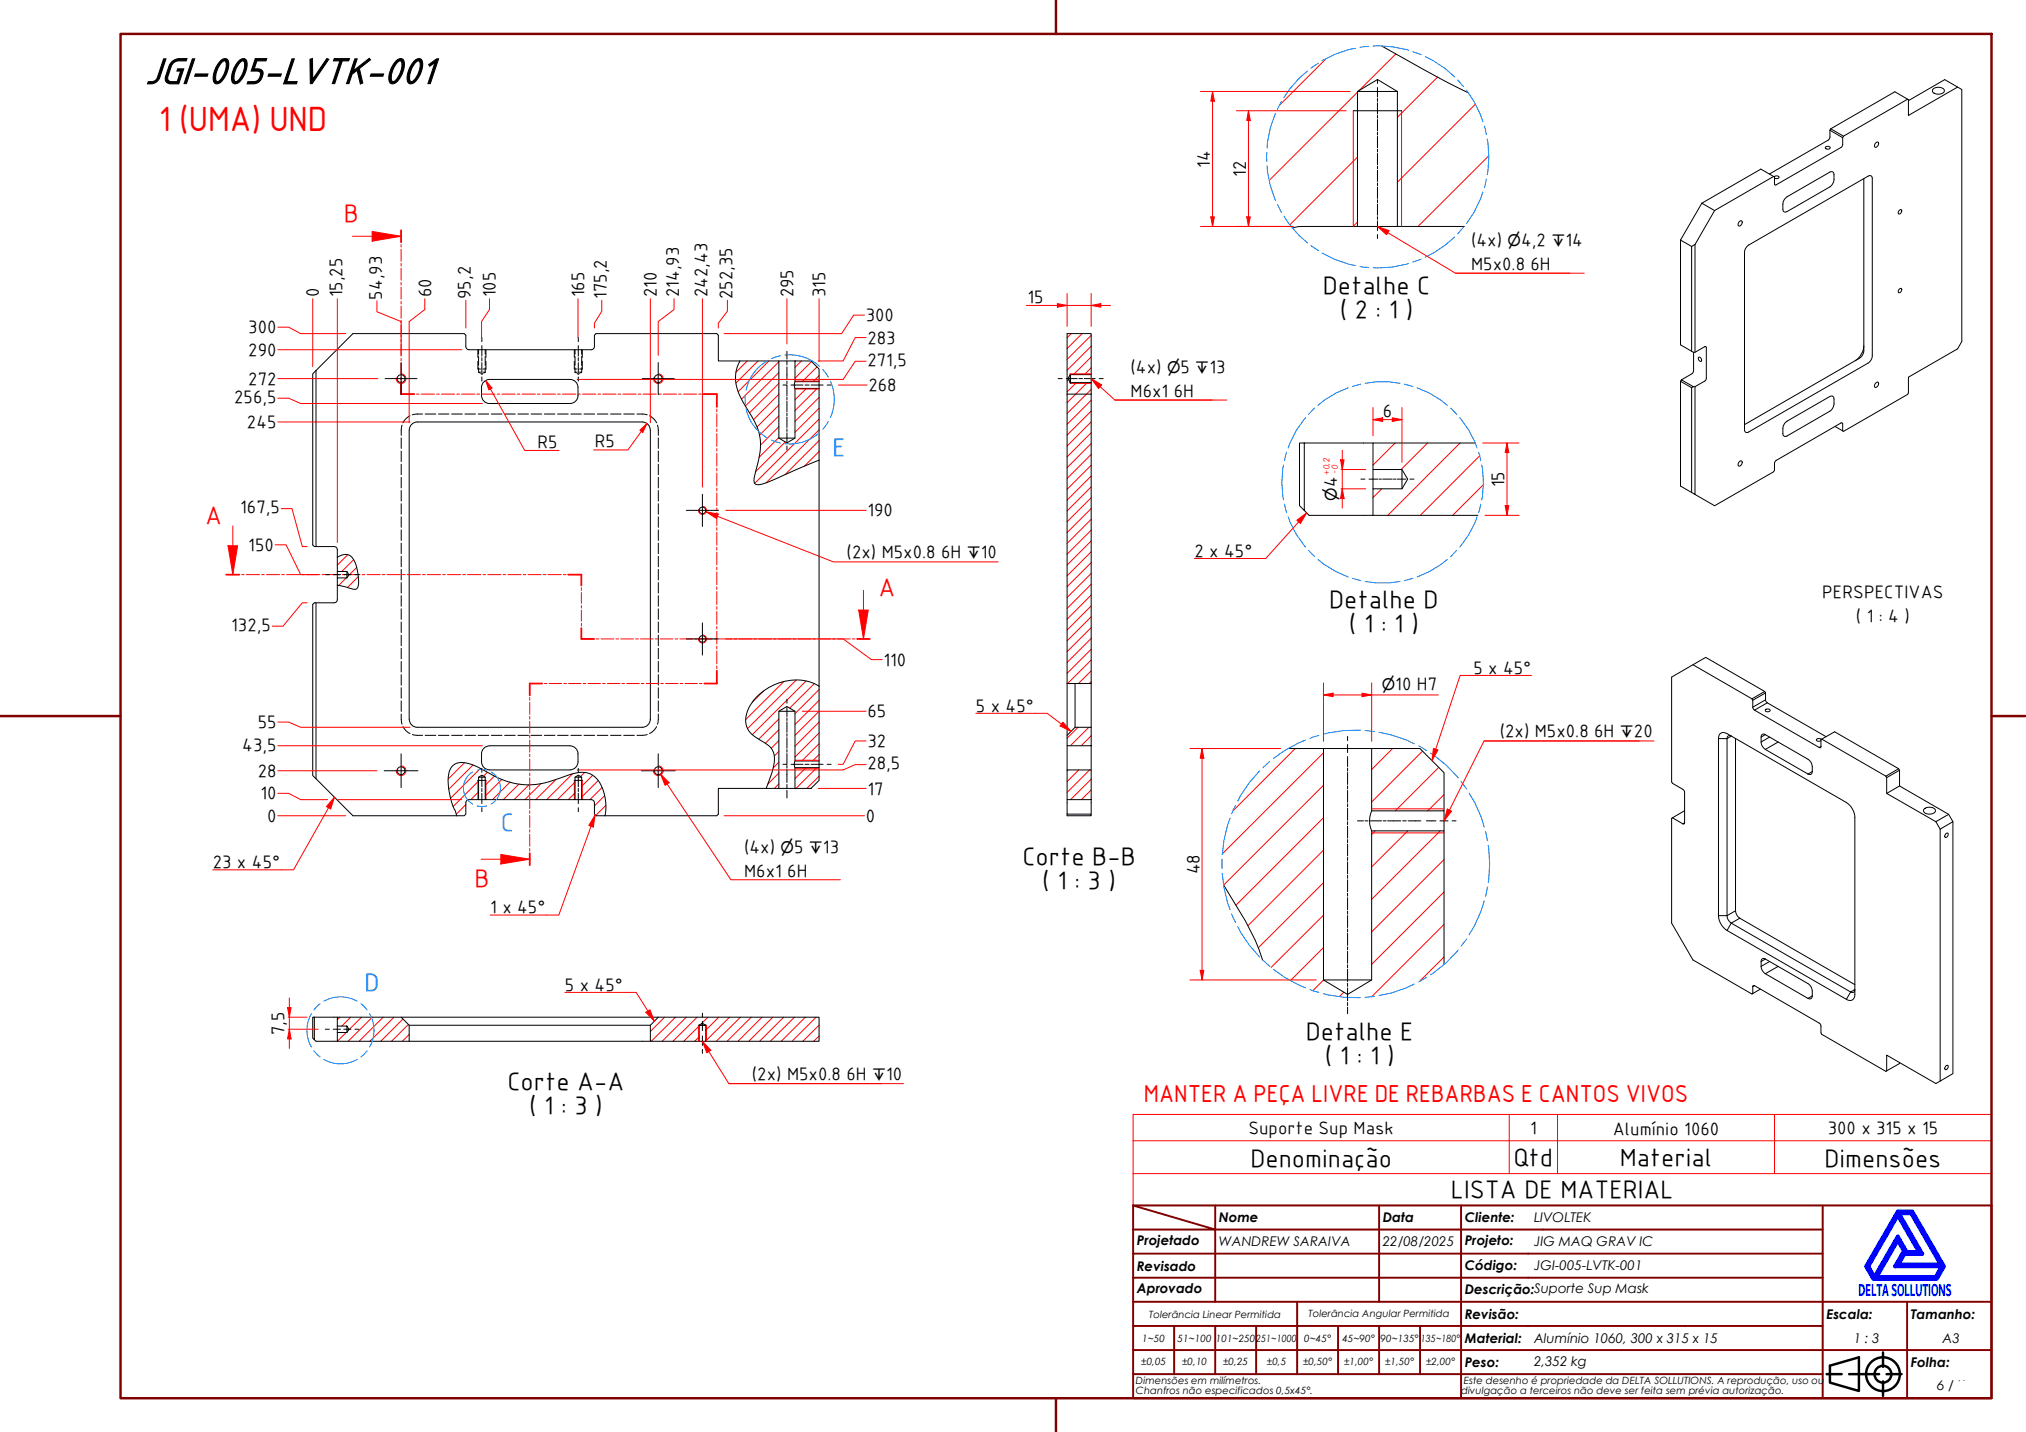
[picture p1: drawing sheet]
<svg xmlns="http://www.w3.org/2000/svg" width="420mm" height="297mm" viewBox="0 0 420 297" stroke-linecap="round" stroke-linejoin="round" font-family="sans-serif">
<defs><g id="words">
<text font-size="27.6" fill="#fff" x="403.2" y="291.1" transform="rotate(-33 403.2 291.1)">.</text>
<text font-size="8.1" x="30" y="17.3">JGI-005-LVTK-001</text>
<text font-size="7" fill="#f00" x="32.9" y="27.2">1 (UMA) UND</text>
<g font-size="5.4" fill="#f00">
<text x="71.3" y="46">B</text>
<text x="42.5" y="108.7">A</text>
<text x="182.2" y="123.7">A</text>
<text x="98.4" y="184">B</text>
</g>
<g font-size="5.4">
<text x="274.3" y="60.9">Detalhe C</text>
<text x="277.8" y="65.9">( 2 : 1 )</text>
<text x="275.6" y="126.2">Detalhe D</text>
<text x="279.8" y="131.2">( 1 : 1 )</text>
<text x="212" y="179.3">Corte B-B</text>
<text x="216.2" y="184.3">( 1 : 3 )</text>
<text x="270.8" y="215.8">Detalhe E</text>
<text x="274.7" y="220.8">( 1 : 1 )</text>
<text x="105.2" y="226.1">Corte A-A</text>
<text x="109.7" y="231.1">( 1 : 3 )</text>
<text x="259.3" y="242">Denominação</text>
<text x="313.9" y="241.8">Qtd</text>
<text x="335.9" y="241.8">Material</text>
<text x="378.4" y="242">Dimensões</text>
<text x="300.9" y="248.5">LISTA DE MATERIAL</text>
</g>
<g font-size="5.4" fill="#0080ff">
<text x="172.6" y="94.6">E</text>
<text x="103.9" y="172.3">C</text>
<text x="75.6" y="205.5">D</text>
</g>
<text font-size="4.9" fill="#f00" x="237.2" y="228.6">MANTER A PEÇA LIVRE DE REBARBAS E CANTOS VIVOS</text>
<g font-size="3.9">
<text x="250.9" y="34.8" transform="rotate(-90 250.9 34.8)">14</text>
<text x="258.4" y="36.7" transform="rotate(-90 258.4 36.7)">12</text>
<text x="305.1" y="51.1">(4x)</text>
<text x="315.4" y="51.1">4,2</text>
<text x="324.7" y="51.1">14</text>
<text x="305.1" y="56.1">M5x0.8</text>
<text x="317.4" y="56.1">6H</text>
<text x="66.1" y="61.7" transform="rotate(-90 66.1 61.7)">0</text>
<text x="71" y="61.7" transform="rotate(-90 71 61.7)">15,25</text>
<text x="79.2" y="62.2" transform="rotate(-90 79.2 62.2)">54,93</text>
<text x="89.4" y="61.7" transform="rotate(-90 89.4 61.7)">60</text>
<text x="97.6" y="62" transform="rotate(-90 97.6 62)">95,2</text>
<text x="102.8" y="61.7" transform="rotate(-90 102.8 61.7)">105</text>
<text x="121.1" y="61.7" transform="rotate(-90 121.1 61.7)">165</text>
<text x="125.8" y="62" transform="rotate(-90 125.8 62)">175,2</text>
<text x="136.1" y="61.7" transform="rotate(-90 136.1 61.7)">210</text>
<text x="140.8" y="61.7" transform="rotate(-90 140.8 61.7)">214,93</text>
<text x="146.7" y="61.7" transform="rotate(-90 146.7 61.7)">242,43</text>
<text x="151.9" y="62" transform="rotate(-90 151.9 62)">252,35</text>
<text x="164.5" y="61.7" transform="rotate(-90 164.5 61.7)">295</text>
<text x="171.1" y="61.7" transform="rotate(-90 171.1 61.7)">315</text>
<text x="213.1" y="62.8">15</text>
<text x="51.5" y="69.1">300</text>
<text x="179.5" y="66.6">300</text>
<text x="179.9" y="71.3">283</text>
<text x="51.5" y="73.8">290</text>
<text x="179.9" y="75.9">271,5</text>
<text x="234.5" y="77.4">(4x)</text>
<text x="244.8" y="77.4">5</text>
<text x="250.8" y="77.4">13</text>
<text x="48.6" y="83.6">256,5</text>
<text x="51.5" y="79.8">272</text>
<text x="180.1" y="81.1">268</text>
<text x="234.5" y="82.4">M6x1</text>
<text x="243.4" y="82.4">6H</text>
<text x="51.2" y="88.8">245</text>
<text x="286.8" y="86.5">6</text>
<text x="111.5" y="92.9">R5</text>
<text x="123.4" y="92.8">R5</text>
<text x="277.2" y="101.1" transform="rotate(-90 277.2 101.1)">4</text>
<text x="312" y="101.1" transform="rotate(-90 312 101.1)">15</text>
<text x="49.8" y="106.5">167,5</text>
<text x="179.9" y="107.1">190</text>
<text x="51.5" y="114.3">150</text>
<text x="175.6" y="115.7">(2x) M5x0.8</text>
<text x="195.2" y="115.7">6H</text>
<text x="203.4" y="115.7">10</text>
<text x="247.7" y="115.5">2 x 45°</text>
<text x="377.9" y="124.1">PERSPECTIVAS</text>
<text x="47.9" y="130.9">132,5</text>
<text x="384.9" y="129.1">( 1 : 4 )</text>
<text x="183.2" y="138.1">110</text>
<text x="289.3" y="143">10 H7</text>
<text x="305.6" y="139.8">5 x 45°</text>
<text x="179.9" y="148.8">65</text>
<text x="202.4" y="147.6">5 x 45°</text>
<text x="50.2" y="155.7">43,5</text>
<text x="53.4" y="151.1">55</text>
<text x="179.9" y="155">32</text>
<text x="311" y="152.9">(2x) M5x0.8</text>
<text x="330.6" y="152.9">6H</text>
<text x="338.8" y="152.9">20</text>
<text x="53.4" y="161.1">28</text>
<text x="179.9" y="159.6">28,5</text>
<text x="54" y="165.8">10</text>
<text x="179.9" y="164.8">17</text>
<text x="55.4" y="170.5">0</text>
<text x="179.5" y="170.5">0</text>
<text x="154.3" y="176.9">(4x)</text>
<text x="164.7" y="176.9">5</text>
<text x="170.7" y="176.9">13</text>
<text x="44.1" y="180.1">23 x 45°</text>
<text x="154.3" y="181.9">M6x1</text>
<text x="163.3" y="181.9">6H</text>
<text x="248.7" y="181.4" transform="rotate(-90 248.7 181.4)">48</text>
<text x="101.7" y="189.5">1 x 45°</text>
<text x="117.1" y="205.5">5 x 45°</text>
<text x="58.9" y="214.7" transform="rotate(-90 58.9 214.7)">7,5</text>
<text x="155.9" y="223.9">(2x) M5x0.8</text>
<text x="175.5" y="223.9">6H</text>
<text x="183.8" y="223.9">10</text>
<text x="258.9" y="235.2">Suporte Sup Mask</text>
<text x="317.3" y="235.2">1</text>
<text x="334.5" y="235.3">Alumínio 1060</text>
<text x="379" y="235.2">300 x 315 x 15</text>
</g>
<text font-size="3.9" fill="#00f" x="385.4" y="268.8">DELTASOLLUTIONS</text>
<g font-size="3.3">
<text x="312.7" y="51.1">⌀</text>
<text x="321.8" y="51.1">↧</text>
<text x="242" y="77.4">⌀</text>
<text x="247.9" y="77.4">↧</text>
<text x="277.2" y="103.9" transform="rotate(-90 277.2 103.9)">⌀</text>
<text x="200.5" y="115.7">↧</text>
<text x="286.6" y="143">⌀</text>
<text x="335.9" y="152.9">↧</text>
<text x="161.9" y="176.9">⌀</text>
<text x="167.7" y="176.9">↧</text>
<text x="180.8" y="223.9">↧</text>
</g>
<g font-size="2.8">
<text x="252.8" y="253.5">Nome</text>
<text x="286.8" y="253.5">Data</text>
<text x="303.8" y="253.6">Cliente:</text>
<text x="318.1" y="253.5">LIVOLTEK</text>
<text x="235.8" y="263.6">Revisado</text>
<text x="235.8" y="258.3">Projetado</text>
<text x="252.8" y="258.5">WANDREW SARAIVA</text>
<text x="286.8" y="258.4">22/08/2025</text>
<text x="303.8" y="263.4">Código:</text>
<text x="303.8" y="258.3">Projeto:</text>
<text x="318.1" y="263.5">JGI-005-LVTK-001</text>
<text x="318.1" y="258.5">JIG MAQ GRAV IC</text>
<text x="235.8" y="268.3">Aprovado</text>
<text x="303.8" y="268.3">Descrição:Suporte Sup Mask</text>
<text x="303.8" y="273.6">Revisão:</text>
<text x="378.8" y="273.5">Escala:</text>
<text x="396.3" y="273.5">Tamanho:</text>
<text x="303.8" y="278.6">Material:</text>
<text x="318.1" y="278.5">Alumínio 1060, 300 x 315 x 15</text>
<text x="384.4" y="278.5">1 : 3</text>
<text x="402.8" y="278.5">A3</text>
<text x="303.8" y="283.5">Peso:</text>
<text x="318.1" y="283.3">2,352 kg</text>
<text x="396.3" y="283.5">Folha:</text>
<text x="401.7" y="288.4">6 / 7</text>
</g>
<g font-size="2.1">
<text x="238.3" y="273.3">Tolerância Linear Permitida</text>
<text x="271.4" y="273.1">Tolerância Angular Permitida</text>
<text x="236.9" y="278.3">1~50</text>
<text x="244.2" y="278.3">51~100</text>
<text x="252.1" y="278.3">101~250</text>
<text x="260.5" y="278.3">251~1000</text>
<text x="270.5" y="278.3">0~45°</text>
<text x="278.4" y="278.3">45~90°</text>
<text x="286.3" y="278.3">90~135°</text>
<text x="294.7" y="278.3">135~180°</text>
<text x="235.6" y="287.1">Dimensões em milímetros.</text>
<text x="236.6" y="283.2">±0,05</text>
<text x="245.2" y="283.2">±0,10</text>
<text x="253.7" y="283.2">±0,25</text>
<text x="262.7" y="283.2">±0,5</text>
<text x="270.2" y="283.2">±0,50°</text>
<text x="278.7" y="283.2">±1,00°</text>
<text x="287.2" y="283.2">±1,50°</text>
<text x="295.7" y="283.2">±2,00°</text>
<text x="303.6" y="287.1">Este desenho é propriedade da DELTA SOLLUTIONS. A reprodução, uso ou</text>
<text x="235.6" y="289.2">Chanfros não especificados 0,5x45°.</text>
<text x="303" y="289.2">divulgação a terceiros não deve ser feita sem prévia autorização.</text>
</g>
<g font-size="1.7" fill="#f00">
<text x="275.8" y="98.5" transform="rotate(-90 275.8 98.5)">+0,2</text>
<text x="277.3" y="98.2" transform="rotate(-90 277.3 98.2)">- 0</text>
</g>
</g></defs>
<!-- layer: Hatch (ABNT) -->
<g fill="none" stroke="#f00" stroke-width=".21">
<path d="M275 12.2l-9.7 9.6M281.5 19.1l-18.3 18.3M289.5 11.2l-7.6 7.6M298.1 16l-8.3 8.3M281.5 32.6l-14 14M306 21.6l-16.2 16.2M308.7 32.3l-14.6 14.7M281.5 46.1l-.9 .9M155 74.9l-2.4 2.3M157.2 74.9l-4.6 4.5M159.4 74.9l-6.3 6.3M161.5 79.5l-6.1 6.1"/>
<path d="M161.5 77.3l-6.9 6.9M161.5 75l-7.7 7.8M166.2 74.9l-1.3 1.3M168.3 75l-3.4 3.5M169.4 76.1l-3 3.1M169.9 77.9l-1.3 1.3M221.6 78.7l-.3 .3M222.1 69.2l-.8 .9M223.2 79.4l-1.9 1.9M224.4 69.2l-3.1 3.1M225.5 79.4l-4.2 4.1M226.3 76.3l-1.4 1.4"/>
<path d="M226.3 74l-3.7 3.7M226.3 71.8l-5 5M226.3 69.6l-5 5M161.5 86.3l-4 4M161.5 90.7l-4.1 4.2M161.5 88.5l-3.8 3.8M161.5 84l-4.5 4.6M161.5 81.8l-5.2 5.3M162.9 91.7l-6.2 6.1M165 80.6l-.1 .1M167.2 80.6l-2.3 2.3M169.5 80.6l-4.6 4.6"/>
<path d="M169.9 93.6l-3.1 3.1M169.9 91.4l-7.1 7.1M169.9 89.2l-11 10.9M169.9 86.9l-13.4 13.4M169.9 84.7l-5 5M169.9 82.4l-5 5M226.3 98.7l-5 5M226.3 96.5l-5 5M226.3 94.3l-5 5M226.3 92l-5 5M226.3 89.8l-5 5M226.3 87.5l-5 5"/>
<path d="M226.3 85.3l-5 5M226.3 83l-5 5M226.3 80.8l-5 5M289.3 91.9l-4.6 4.6M296.1 91.9l-5.5 5.5M302.8 91.9l-15 15M306.9 94.5l-12.4 12.4M71.8 119.9l-1.6 1.5M72.1 115.1l-2.1 2.1M73.3 116.1l-2.4 2.4M74 117.7l-1.8 1.8M74.3 119.6l-2.2 2.3"/>
<path d="M226.3 118.9l-5 5M226.3 116.7l-5 5M226.3 114.5l-5 5M226.3 112.2l-5 5M226.3 110l-5 5M226.3 107.7l-5 5M226.3 105.5l-5 5M226.3 103.2l-5 5M226.3 101l-5 5M286.6 101.4l-1.9 1.8M307.6 100.6l-6.3 6.3M226.3 139.2l-2.7 2.6"/>
<path d="M226.3 136.9l-4.9 4.9M226.3 134.7l-5 5M226.3 132.4l-5 5M226.3 130.2l-5 5M226.3 127.9l-5 5M226.3 125.7l-5 5M226.3 123.4l-5 5M226.3 121.2l-5 5M96.3 158.2l-3.3 3.4M98.1 158.7l-5 5M99.6 159.4l-6.1 6.2M158.4 143.3l-2.4 2.4"/>
<path d="M161.5 158.1l-1.2 1.2M161.5 155.9l-.9 .9M161.5 153.6l-1.6 1.6M161.5 151.4l-2.8 2.8M161.5 149.1l-4.1 4.2M162.5 141.4l-7.8 7.9M164.9 159.2v.1M165.1 141.1l-10.1 10M167.2 159.2l-2.3 2.3M167.2 141.3l-11.2 11.1M168.9 141.8l-5.1 5.1M169.4 159.2l-4.3 4.3"/>
<path d="M169.9 156.5l-1.4 1.3M169.9 154.3l-3.6 3.5M169.9 152l-5 5M169.9 149.8l-5 5M169.9 147.5l-5 5M169.9 145.3l-5 5M169.9 143l-5 5M221.5 159.7l-.2 .2M223.6 150.9l-2.3 2.2M223.7 159.7l-2.4 2.4M225.8 150.9l-3.8 3.8M226 159.7l-4.7 4.7"/>
<path d="M226.3 152.6l-2.1 2.1M226.3 141.4l-.4 .4M268.6 155.3l-12.9 12.9M274.5 156.2l-21 20.9M288.8 155.3l-4.3 4.3M295 155.8l-10.5 10.6M298.4 159.2l-9.1 9M96.6 166.9l-2 2M99.3 164.3l-1.7 1.6M99.3 162l-5.3 5.3M101.1 160.2l-.8 .8M102.5 161l-1.9 1.9"/>
<path d="M104.1 161.7l-3.5 3.4M105.7 162.2l-3.6 3.7M107.6 162.7l-3.2 3.2M109.7 162.8l-3.1 3.1M112.2 162.6l-3.3 3.3M115.3 161.7l-4.2 4.2M118.7 160.6l-5.3 5.3M119.3 164.5l-1.4 1.4M119.3 162.2l-3.7 3.7M121.2 160.2l-.8 .9M122.9 160.8l-2.3 2.3M124 161.9l-3.4 3.4"/>
<path d="M124.9 163.4l-2.6 2.5M125.4 165l-2.1 2.2M125.6 167.1l-2.1 2M161.5 162.6l-.9 .9M161.5 160.3l-2.3 2.4M169.9 161l-2.6 2.5M226.3 163.9l-2 2M226.3 161.6l-4.3 4.3M274.5 176.3l-15.7 15.7M274.5 169.6l-18.2 18.2M274.5 162.9l-20.7 20.7M285.2 172.3l-.7 .8"/>
<path d="M292 172.3l-7.5 7.5M298.7 172.3l-14.2 14.2M299.5 178.3l-15 15M299.5 164.8l-3.4 3.4M274.5 196.6l-6.9 6.8M274.5 189.8l-10.9 10.9M274.5 183.1l-13.6 13.5M299.5 198.5l-5.1 5.1M299.5 191.8l-15 14.9M299.5 185l-15 15M70.5 211l-.5 .5M71.8 214.2l-1.8 1.8"/>
<path d="M72.7 211l-1.8 1.8M75 211l-2.8 2.8M77.2 211l-5 5M79.5 211l-5 5M81.7 211l-5 5M83.6 211.4l-4.6 4.6M84.7 212.5l-3.5 3.5M84.9 214.6l-1.5 1.4M137.8 211l-2.9 3M140.1 211l-5 5M142.3 211l-5 5M144.6 211l-5 5"/>
<path d="M145 215.1l-.9 .9M145 212.8l-3.2 3.2M146.8 211l-1.4 1.4M149.1 211l-2.7 2.7M151.3 211l-4.9 4.9M153.5 211l-5 5M155.8 211l-5 5M158 211l-5 5M160.3 211l-5 5M162.5 211l-5 5M164.8 211l-5 5M167 211l-5 5"/>
<path d="M169.2 211l-4.9 5M169.9 214.9l-1.2 1.1M169.9 212.6l-3.4 3.4M274.5 203.3l-2.2 2.2M278.7 205.8l-.9 .9"/>
</g>
<!-- layer: Hidden (ABNT) -->
<g fill="none" stroke="#000" stroke-width=".21">
<path d="M99.1 74.9v1.6h.6M99.1 72.5v1.6M99.3 77.2h.4M99.3 77.2l.2 .2M99.3 72.5v1M99.3 73.9v1.9M99.3 76.3v.9M99.7 77.5l.2 .1 .3-.1M100.2 77.2h.4M100.6 77.2l-.2 .2M100.6 72.5v1M100.6 73.9v1.9"/>
<path d="M100.6 76.3v.9M100.8 74.9v1.6h-.6M100.8 72.5v1.6M119.1 72.5v1.6M119.1 74.9v1.6h.6M119.3 77.2h.4M119.3 77.2l.2 .2M119.3 72.5v1M119.3 73.9v1.9M119.3 76.3v.9M119.7 77.5l.2 .1 .3-.1M120.2 77.2h.4"/>
<path d="M120.6 77.2l-.2 .2M120.6 72.5v1M120.6 73.9v1.9M120.6 76.3v.9M120.8 72.5v1.6M120.8 74.9v1.6h-.6M83.2 90.8v2.2M83.2 93.6v2.1M83.2 96.3v2.2M83.2 99v2.2M83.4 88.2l-.2 2.1M85 86.2a3.3 3.3 0 0 0-1.4 1.5"/>
<path d="M87.6 85.9l-2.1 .1M88.2 85.9h2.2M90.9 85.9h2.2M93.7 85.9h2.2M96.4 85.9h2.2M99.2 85.9h2.1M101.9 85.9h2.2M104.6 85.9h2.2M107.4 85.9h2.2M110.1 85.9h2.2M112.9 85.9h2.2M115.6 85.9h2.2"/>
<path d="M118.4 85.9h2.2M121.1 85.9h2.2M123.9 85.9h2.2M126.6 85.9h2.2M129.3 85.9h2.3M132.1 85.9l2.1 .1M134.7 86.2a3.3 3.3 0 0 1 1.5 1.5M136.4 88.2l.1 2.1M136.5 90.8v2.2M136.5 93.6v2.1M136.5 96.3v2.2M136.5 99v2.2"/>
<path d="M83.2 101.8v2.1M83.2 104.5v2.2M83.2 107.2v2.2M83.2 109.9v2.2M83.2 112.7v2.1M83.2 115.4v2.2M83.2 118.1v2.2M136.5 101.8v2.1M136.5 104.5v2.2M136.5 107.2v2.2M136.5 109.9v2.2M136.5 112.7v2.1"/>
<path d="M136.5 115.4v2.2M136.5 118.1v2.2M83.2 120.8v2.2M83.2 123.6v2.2M83.2 126.3v2.2M83.2 129v2.2M83.2 131.7v2.2M83.2 134.5v2.2M83.2 137.2v2.2M83.2 139.9v2.2M136.5 120.8v2.2M136.5 123.6v2.2"/>
<path d="M136.5 126.3v2.2M136.5 129v2.2M136.5 131.7v2.2M136.5 134.5v2.2M136.5 137.2v2.2M136.5 139.9v2.2M83.2 148.1l.2 2.1M83.2 142.6v2.2M83.2 145.4v2.2M83.6 150.7a3.1 3.1 0 0 0 1.4 1.5M85.5 152.4l2.1 .1M88.2 152.5h2.2"/>
<path d="M90.9 152.5h2.2M93.7 152.5h2.2M96.4 152.5h2.2M99.2 152.5h2.1M101.9 152.5h2.2M104.6 152.5h2.2M107.4 152.5h2.2M110.1 152.5h2.2M112.9 152.5h2.2M115.6 152.5h2.2M118.4 152.5h2.2M121.1 152.5h2.2"/>
<path d="M123.9 152.5h2.2M126.6 152.5h2.2M129.3 152.5h2.3M134.2 152.4l-2.1 .1M136.2 150.7a3.1 3.1 0 0 1-1.5 1.5M136.5 148.1l-.1 2.1M136.5 142.6v2.2M136.5 145.4v2.2"/>
</g>
<!-- layer: Visible (ABNT) -->
<g fill="none" stroke="#000" stroke-width=".21">
<path d="M281.5 19h8.3M286.5 9.5a235.1 235.1 0 0 0 18.1 9.8M400.9 18.4a1.61 1.61 0 0 1 2.3 .4 1.37 1.37 0 0 1-2.1 .5 .53 .53 0 0 1-.2-.9zM406 18.1l-10.2 5.8v-3.2l-.2-.1M280.6 23h10.1M367.8 36.6l-2.6-1.5-12.3 7M367.8 36.6l-12.2 7.1M367.9 36.7l.5-.2 .5 .2-.2 .3-.4 .1-.3-.2M378.6 30.5l.5-.2 .4 .2a.48 .48 0 0 1-.4 .5 .48 .48 0 0 1-.6-.4zM379.5 27v1.5l-.4 .6-12.2 7M379.7 26.7l2.6 1.5-.2 .4-2.6-1.6M379.7 26.7l-.2 .3"/>
<path d="M382.1 28.6v1.5l-.3 .5-13.6 7.8-.2-.3v-1.4l-.2-.1M386.5 37v35.8l-.2 .8-.7 .7-23.8 13.8M389 29.6l.5-.1a.7 .7 0 0 1-.6 1l-.2-.2zM395.6 20.6l-2.6-1.6-13.3 7.7M395.6 20.6l-13.3 7.6M395.8 20.9l7.5-4.4 3.5 2.1v52.2l-.8 1.6-10.2 5.8v3.3l-.2 .3-13.3 7.7-.2-.1M281.5 47h8.3M303.7 47h-13.9v-28l-4.1-2.5-4.2 2.5v28h-11.8l-1.7 .3M348.5 49.8v21.7l2.7 1.6h.3l2.2-1.2 .2 .2-.1 6.5-.3 .5-2 1.1h-.3M348.5 49.8l2.3 1.3M351.5 50.7l-.7 .4v21.8M351.5 50.7v22.4"/>
<path d="M352.9 42.1l-4.4 7.7M352.9 42.1l2.7 1.6M355.6 43.7l-4.1 7M360.7 46l.3-.2a.58 .58 0 0 1 .2 .7 .58 .58 0 0 1-.7 .3v-.4zM362.2 51.2l.4-.4 24.8-14.3a.53 .53 0 0 1 .6 0 .53 .53 0 0 1 .3 .5v36.8l-.1 .6-.8 .9-24.8 14.3a.53 .53 0 0 1-.6 .1 .53 .53 0 0 1-.2-.6v-36.7l.1-.6zM370.4 41l9.1-5.3a.54 .54 0 0 1 .6 0 .54 .54 0 0 1 .2 .5 2.52 2.52 0 0 1-.6 2.4l-9.3 5.4a.5 .5 0 0 1-.7-.6 2.38 2.38 0 0 1 .7-2.4zM393.8 43.7l.3-.2a.5 .5 0 0 1 .2 .6 .5 .5 0 0 1-.6 .3v-.3zM394 59.9l.1-.1a.45 .45 0 0 1 .2 .6 .45 .45 0 0 1-.6 .2v-.4zM65.5 76.9l7.7-7.7h23.1l.3 .3v2.4a.67 .67 0 0 0 .7 .6h25.3a.67 .67 0 0 0 .7-.6v-2.4l.3-.3h25.1l.3 .3v5.4h12.5v16l1.7 1 1.7-1v-10.3h5v14.8M65.5 76.9l-.6 .6v35.5l.3 .4h4.1a.67 .67 0 0 1 .7 .6M65.5 76.9v36.5M100.4 79.2l.7-.4 .4-.1h16.7a1.66 1.66 0 0 1 1.7 1.7 3 3 0 0 1-.5 2.8l-.8 .4-.4 .1h-16.7a1.66 1.66 0 0 1-1.6-1.7 3 3 0 0 1 .5-2.8z"/>
<path d="M153.5 74.9a8 8 0 0 0 .5 8.4l.6 1a14.6 14.6 0 0 1 3 6.2 14.1 14.1 0 0 1-.8 7 3.5 3.5 0 0 0-.2 2.8l.2 .2a10 10 0 0 0 4.7-1.4l8.4-3.7M161.5 74.9h3.4M164.9 74.9h3.3l1.7 1.6v2.7h-5zM164.9 79.2l-.2 .7 .2 .7M169.9 79.2v1.4M222 77.5v2M226.3 77.7v1.7M348.5 79.1v21.7l2.3 1.4M348.7 78.8l2.5 1.4-.4 .2-2.3-1.3zM351.2 73.1l-.1 4.2-2.4 1.5M352.3 74.1a.49 .49 0 0 1 .5 .3 .49 .49 0 0 1-.1 .6l-.4-.4zM386.5 71.7a4 4 0 0 1-1.8 3.1"/>
<path d="M389 79.4l.5-.1a.72 .72 0 0 1-.6 1.1l-.2-.3zM84.9 89.2v60a1.66 1.66 0 0 0 1.6 1.7h46.7a1.66 1.66 0 0 0 1.7-1.7v-60M84.9 89.2a1.66 1.66 0 0 1 1.6-1.7h46.7a1.66 1.66 0 0 1 1.7 1.7M161.5 90.9h3.4M169.9 95.4v46.9M221.3 81.8h5M226.3 81.8v-2.4h-4.3l-.5-.9 .5-.8h4.3v-8.5h-5v72.6M226.3 81.8v60M269.5 91.9h1v14l-1-1zM270.5 91.9h14.2M284.7 97.4v4M290.7 97.4v4"/>
<path d="M306 91.9h-21.3v5.5h6l1.2 2-1.2 2h-6v5.5h-13.2l-1-1M350.8 80.4v21.8M351.5 80.2v22.4l-.7-.4M360.7 95.8l.3-.2a.58 .58 0 0 1 .2 .7 .58 .58 0 0 1-.7 .3v-.4zM370.2 87.7l9.3-5.4a.54 .54 0 0 1 .6-.1 .54 .54 0 0 1 .2 .6 2.58 2.58 0 0 1-.6 2.4l-9.1 5.2a.54 .54 0 0 1-.6 .1 .54 .54 0 0 1-.3-.6 2.71 2.71 0 0 1 .5-2.2zM380.6 88.5l1.5 .9M382.1 89.4v-1.4l-.2-.3-13.6 7.8-.3 .4v1.6l-.2 .4-12.2 7-4.1-2.3M70 115.6a2.21 2.21 0 0 1 3 0 9 9 0 0 1 1.2 6.2l-.3 .4a4.6 4.6 0 0 1-2.4-.5l-1.5-.3M70 115.6v2.9h1.9l.4 .7-.4 .7h-1.9v1.5M70 114v1.6M70 118.5v1.4M71.9 118.5v1.4"/>
<path d="M284.7 106.9h21.8M65.5 125v36.5M70 121.4v3a.67 .67 0 0 1-.7 .6h-4.1l-.3 .4v35.5l.6 .6M351.1 137.9l12.2 7.1M100.4 155.2l.7-.4 .4-.1h16.7a1.66 1.66 0 0 1 1.7 1.7 3 3 0 0 1-.5 2.8l-.4 .3-.8 .2h-16.7a1.66 1.66 0 0 1-1.6-1.7 3 3 0 0 1 .5-2.8zM161.5 147.5h3.4M164.9 159.2h5v2.7l-1.7 1.6h-3.3zM164.9 157.8l-.2 .7 .2 .7M169.9 142.3a10.8 10.8 0 0 0-14.3 3.9 4.7 4.7 0 0 0 .4 6.1l2.5 1.7a3.9 3.9 0 0 1 2 4.8l-1.6 4.7M169.9 142.3v15.5h-5v-10.3l-1.7-1-1.7 1v16h-2.6M169.9 157.8v1.4M221.3 141.8h5"/>
<path d="M221.3 159.7h5v6.2h-5zM221.3 154.7v5M221.3 141.8v10.7M222.9 150.9h3.4v3.8h-5v-2.2zM222.9 141.8v9.1M226.3 154.7v5M226.3 141.8v9.1M267.1 155.3h7.4M274.5 155.3v48l5 3 5-3v-31h15v27.8M274.5 155.3h10v12.9h15v-7.9l-5-5h-10M356.4 153.2a1.1 1.1 0 0 1 .5-1.1 1.1 1.1 0 0 1 1.3 .1l24.7 14.3a3.9 3.9 0 0 1 1.8 3v36.8a1.07 1.07 0 0 1-.5 1.1 1.07 1.07 0 0 1-1.3-.1M356.4 153.2h1.8v36.7"/>
<path d="M356.4 153.2v36.7M358.3 152.8l.3-.2 .4 .1-.8 .5zM359.9 153.2v35.7M363.3 145l.2 .3M363.5 146.7l.4 .6M363.5 145.3v1.4M363.9 147.3l13.4 7.8M365.2 153.9l.3 .9 .6 .7M365.2 152.9v1M366 143.4l-12.3-7-7 4v21.8l.1 .3 2.2 1.2 .3 .5 .1 6.5M366 143.4l.1 .3M366 143.4l-2.7 1.6"/>
<path d="M366.1 152.4a.53 .53 0 0 0-.6-.1 .53 .53 0 0 0-.3 .6M366.1 152.4l9.1 5.3 .4 .4 .2 .6v1.3M366.1 147.2l.5-.1 .5 .2a.51 .51 0 0 1-.5 .3 .51 .51 0 0 1-.5-.4zM366.1 155.5l8.8 5.1M366.1 152.4l-.9 .5M366.1 145.2l.4 .6M366.1 143.7l-2.6 1.6M366.1 145.2l-2.6 1.5M366.1 143.7v1.5M366.5 145.8l-2.6 1.5M366.5 145.8l12.2 7M367 152.9l-1.8 1"/>
<path d="M368.8 153.9l-2.7 1.6M377.6 154.9l-.1 .2h-.2M377.6 154.9l-.3 .2M377.7 153.4l-.5-.2-.5 .2 .2 .3 .7-.1M377.8 153.3l-.2 .1v1.5M377.8 153.3l2.7-1.5 13.2 7.7M377.8 153.3l13.3 7.7M393.7 159.5l.2 .3M393.7 159.5l-2.6 1.5M393.9 159.8v3.2l10.2 5.9M393.9 159.8l-2.6 1.5M65.5 161.5l7.7 7.7h21.5"/>
<path d="M94.7 169.2l-.2-.6a14.1 14.1 0 0 1-1.3-8.6 2.63 2.63 0 0 1 3.3-1.8l1.4 .4 2.2 1a16.7 16.7 0 0 0 12 3l2-.5 3.6-1.2a5.9 5.9 0 0 1 4.8-.3 7.5 7.5 0 0 1 3.2 6.6l-.2 2M99.1 161.9h1.7M99.3 161.2h1.3M99.3 165.9h1.3M119.1 161.9h1.7M119.3 161.2h1.3M119.3 165.9h1.3M158.9 163.5h-9.9v5.4l-.3 .3h-25.1l-.3-.3v-2.4a.67 .67 0 0 0-.7-.6h-2v-4.7l-.7-.4-.6 .4v4.7h-18.7v-4.7l-.7-.4-.6 .4v4.7h-2a.67 .67 0 0 0-.7 .6v2.4l-.3 .3h-1.6M161.5 163.5h3.4M221.3 165.9v3h5v.3h-5v-.3M226.3 165.9v3M284.5 168.2a5.1 5.1 0 0 0 0 4.1"/>
<path d="M299.5 168.2v4.1M346.8 169.6l-.1 .1v21.8l4.4 7.6 12.2 7.1 .2-.1M346.8 169.6l2.2 1.3M349.3 168.2l-2.5 1.4M349.3 168.2h.1M349.4 170.7l-.2 .2h-.2M349.4 170.7l-.4 .2M375.8 160a.54 .54 0 0 1-.2 .6 .54 .54 0 0 1-.7 0M375.8 160l-.9 .6M391.1 161l.2 .3M391.3 161.3v3.3l10.2 5.8M393.9 163l-2.6 1.6"/>
<path d="M399.1 167.8a1.66 1.66 0 0 1 2.3 .2 1.21 1.21 0 0 1-1.8 .8l-.3-.1a.56 .56 0 0 1-.2-.9zM401.5 170.4l2.6-1.5 .9 1.5-2.6 1.6M401.5 170.4l.9 1.6M403.6 172.9l.3-.1a.5 .5 0 0 1 0 .6 .5 .5 0 0 1-.6 .2v-.3zM405 170.4v52.3l-2.6 1.5v-52.2M253.7 183.5l4.6 7.6 2 3.9 1.5 4.1M356.4 189.9a3.9 3.9 0 0 0 1.8 3.1M356.4 189.9h1.8M358.2 193l.8-1.5 24.8 14.3M358.2 189.9l.2 .9 .6 .7 1.8-1M358.2 193l24.7 14.3M359.9 188.9l.3 .9 .6 .7"/>
<path d="M359.9 188.9l-1.7 1M360.8 190.5l23.9 13.7M365.2 199.4v1.1M366.1 198.9a.53 .53 0 0 0-.6 0 .53 .53 0 0 0-.3 .5M366.1 198.9l9.1 5.3 .4 .5 .2 .6v1.3M366.1 198.9l-.9 .5M367 199.4l-1.8 1.1M64.9 211h.3v4.7l-.3-.4zM65.2 215.7l.3 .3h4.5M65.2 211h4.8M70 211h13.2l1.7 1.7v3.3h-14.9v-1.8h1.9l.4-.7-.4-.7h-1.9zM70 212.8v1.4"/>
<path d="M71.9 212.8v1.4M83.2 211h53.3M84.9 216h50M84.9 212.7h50M136.5 211h33.4v5h-23.5v-3.3l-.7-.5-.7 .5v3.3h-10.1v-3.3zM144.8 212.7h1.7M145 216h1.4M274.5 203.3h10M363.5 204.7v1.4M363.9 204.5l-.3-.1-.1 .3M363.9 204.5l13.5 7.8 .2 .3v1.7l.2 .3 13.3 7.6 .2-.1M363.9 204.5l-.4 .2"/>
<path d="M365.1 205.2l-1.6 .9M365.2 200.5l.3 .8 .6 .7M366.1 202l8.8 5.1M368.8 200.5l-2.7 1.5M375.8 206.6v.2a.51 .51 0 0 1-.9 .3M375.8 206.6l-.9 .5M383.8 205.8l.9-.5a.53 .53 0 0 1-.3 .5 .53 .53 0 0 1-.6 0zM383.8 205.8l-.9 1.5M391.3 222.1v-3.2l10.2 5.9 .9-.6M393.9 220.4v.2l-2.6 1.5M403.6 221.1l.3-.1a.5 .5 0 0 1 0 .6 .5 .5 0 0 1-.6 .2v-.3z"/>
<circle cx="83.2" cy="78.5" r=".81"/>
<circle cx="136.5" cy="78.5" r=".81"/>
<circle cx="145.7" cy="105.9" r=".69"/>
<circle cx="145.7" cy="132.5" r=".69"/>
<circle cx="83.2" cy="159.9" r=".81"/>
<circle cx="136.5" cy="159.9" r=".81"/>
</g>
<!-- layer: Visible Narrow (ABNT) -->
<g fill="none" stroke="#f00" stroke-width=".21">
<path d="M280.6 23v24M290.7 23v24M83.3 77.6a1.01 1.01 0 0 1 .9 1.1 1.01 1.01 0 0 1-1.2 .8 1.01 1.01 0 0 1-.8-1.1M136.7 77.6a1.01 1.01 0 0 1 .8 1.1 1.01 1.01 0 0 1-1.2 .8 1.01 1.01 0 0 1-.8-1.1M164.9 79h5M222 79.5h4.3M222 77.5h4.3M164.9 80.7h5M145.8 105a.84 .84 0 0 1 .7 1 .84 .84 0 0 1-1 .7 .84 .84 0 0 1-.6-1M145.8 131.7a.84 .84 0 0 1 .7 1 .84 .84 0 0 1-1 .7 .84 .84 0 0 1-.6-1M83.3 158.9a1.01 1.01 0 0 1 .9 1.1 1.01 1.01 0 0 1-1.2 .9 1.01 1.01 0 0 1-.8-1.2M136.7 158.9a1.01 1.01 0 0 1 .8 1.1 1.01 1.01 0 0 1-1.2 .9 1.01 1.01 0 0 1-.8-1.2"/>
<path d="M164.9 157.7h5M164.9 159.4h5M99.1 161.9v4M100.8 161.9v4M119.1 161.9v4M120.8 161.9v4M284.5 167.8h15M284.5 172.8h15M144.8 212.7v3.3M146.5 212.7v3.3"/>
</g>
<!-- layer: Detail Boundary (ABNT) -->
<path d="M99 159.8l.9-.2 1 .2M98 160.1a3.8 3.8 0 0 0 0 6.7M99 167.2l.9 .1 1-.1M101.9 160.1a3.8 3.8 0 0 1 0 6.7" fill="none" stroke="#0080ff" stroke-width=".21"/>
<!-- layer: Linha Corte (ABNT) -->
<g fill="none" stroke="#f00" stroke-width=".21">
<path d="M77.2 49h6M83.2 47.8v2.5M83.2 50.7v.6M83.2 51.7v2.5M83.2 54.6v.6M83.2 55.6v2.5M83.2 58.6v.5M83.2 59.6v2.5M83.2 62.5v.6M83.2 63.5v2.5M83.2 66.4v.6M83.2 67.4v2.5"/>
<path d="M83.2 70.4v.5M83.2 71.4v2.5M83.2 74.3v.6M83.2 75.3v2.5M83.2 78.3v.5M83.2 79.3v2.5h2.7M86.4 81.8h.5M87.4 81.8h2.7M90.6 81.8h.5M91.5 81.8h2.8M94.7 81.8h.6M95.7 81.8h2.8"/>
<path d="M98.9 81.8h.6M99.9 81.8h2.7M103.1 81.8h.5M104.1 81.8h2.7M107.3 81.8h.5M108.3 81.8h2.7M111.5 81.8h.5M112.5 81.8h2.7M115.6 81.8h.6M116.6 81.8h2.8M119.8 81.8h.6M120.8 81.8h2.7"/>
<path d="M124 81.8h.5M125 81.8h2.7M128.2 81.8h.5M129.2 81.8h2.7M132.4 81.8h.5M133.3 81.8h2.8M136.5 81.8h.6M137.5 81.8h2.8M140.7 81.8h.6M141.7 81.8h2.8M144.9 81.8h.6M145.9 81.8h2.8v2.6"/>
<path d="M148.7 84.8v.6M148.7 85.8v2.7M148.7 88.9v.6M148.7 89.9v2.7M148.7 93.1v.5M148.7 94.1v2.6M148.7 97.1v.6M148.7 98.1v2.7M148.7 101.2v.6M148.7 102.2v2.7M148.7 105.4v.5M148.7 106.3v2.7"/>
<path d="M148.7 109.4v.6M148.7 110.4v2.7M148.7 113.5v.6M148.7 114.5v2.7M148.7 117.7v.5M148.7 118.6v2.7M148.7 121.7v.6M148.7 122.7v2.7M148.7 125.8v.6M148.7 126.8v2.7M148.7 129.9v.6M148.7 130.9v2.7"/>
<path d="M148.7 134v.6M148.7 135v2.7M148.7 138.1v.6M148.7 139.1v2.7h-2.6M109.9 144.7v.6M109.9 145.7v2.5M109.9 148.6v.6M109.9 149.6v2.5M109.9 152.5v.6M109.9 153.5v2.5M109.9 156.4v.6M109.9 157.4v2.5"/>
<path d="M112.4 141.8h-2.5v2.5M112.9 141.8h.5M113.9 141.8h2.6M116.9 141.8h.6M117.9 141.8h2.6M120.9 141.8h.6M121.9 141.8h2.6M125 141.8h.5M126 141.8h2.5M129 141.8h.5M130 141.8h2.6M133 141.8h.5"/>
<path d="M134 141.8h2.6M137 141.8h.6M138 141.8h2.6M141.1 141.8h.5M142 141.8h2.6M145.1 141.8h.5M109.9 160.4v.5M109.9 161.3v2.5M109.9 164.3v.5M109.9 165.3v2.4M109.9 168.2v.5M109.9 169.2v2.4"/>
<path d="M109.9 172.1v.5M109.9 173.1v2.4M109.9 176v.5M109.9 177v2.5"/>
</g>
<path d="M83.2 47.8v2.5M83.2 79.3v2.5h2.7M145.9 81.8h2.8v2.6M148.7 139.1v2.7h-2.6M112.4 141.8h-2.5v2.5M109.9 177v2.5" fill="none" stroke="#f00" stroke-width=".36"/>
<path d="M77.2 48l6 1-6 1z" fill="#f00"/>
<path d="M73.1 49h4.1M77.2 48l6 1-6 1zM103.9 178.2h6" fill="none" stroke="#f00" stroke-width=".21"/>
<path d="M103.9 177.2l6 1-6 1z" fill="#f00"/>
<g fill="none" stroke="#f00" stroke-width=".21">
<path d="M46.9 119.2h2.7M48.3 113.2v6M50.1 119.2h.5M51.1 119.2h2.7M54.3 119.2h.5M55.3 119.2h2.7M58.4 119.2h.6M59.4 119.2h2.8M62.6 119.2h.5M63.6 119.2h2.7M66.8 119.2h.5M67.8 119.2h2.7"/>
<path d="M71 119.2h.5M71.9 119.2h2.8M75.1 119.2h.6M76.1 119.2h2.7M79.3 119.2h.5M80.3 119.2h2.7M83.5 119.2h.5M84.5 119.2h2.7M87.6 119.2h.6M88.6 119.2h2.8M91.8 119.2h.6M92.8 119.2h2.7"/>
<path d="M96 119.2h.5M97 119.2h2.7M100.2 119.2h.5M101.2 119.2h2.7M104.3 119.2h.6M105.3 119.2h2.8M108.5 119.2h.5M109.5 119.2h2.7M112.7 119.2h.5M113.7 119.2h2.7M116.8 119.2h.6M117.8 119.2h2.8v2.3"/>
<path d="M120.6 121.9v.6M120.6 122.9v2.2M120.6 125.6v.5M120.6 126.6v2.2M120.6 129.3v.5M120.6 130.3v2.2h2.6M123.7 132.5h.5M124.7 132.5h2.6M127.7 132.5h.6M128.7 132.5h2.7M131.8 132.5h.6M132.8 132.5h2.7"/>
<path d="M135.9 132.5h.6M136.9 132.5h2.7M140 132.5h.5M141 132.5h2.6M144.1 132.5h.5M145.1 132.5h2.6M148.2 132.5h.5M149.2 132.5h2.6M152.3 132.5h.5M153.2 132.5h2.7M156.3 132.5h.6M157.3 132.5h2.7"/>
<path d="M160.4 132.5h.6M161.4 132.5h2.7M164.5 132.5h.5M165.5 132.5h2.6M168.6 132.5h.5M169.6 132.5h2.6M172.7 132.5h.5M173.7 132.5h2.6M176.8 132.5h.5M177.8 132.5h2.6M99.8 178.2h4.1M103.9 177.2l6 1-6 1z"/>
</g>
<path d="M46.9 119.2h2.7M117.8 119.2h2.8v2.3M120.6 130.3v2.2h2.6M177.8 132.5h2.6" fill="none" stroke="#f00" stroke-width=".36"/>
<path d="M47.3 113.2h2l-1 6z" fill="#f00"/>
<path d="M47.3 113.2h2l-1 6zM48.3 109.1v4.1M179.1 126.5v6" fill="none" stroke="#f00" stroke-width=".21"/>
<path d="M178.1 126.5h2l-1 6z" fill="#f00"/>
<path d="M178.1 126.5h2l-1 6zM179.1 122.5v4" fill="none" stroke="#f00" stroke-width=".21"/>
<!-- layer: Detail Boundary (ABNT) -->
<g fill="none" stroke="#0080ff" stroke-width=".21">
<path d="M271.1 14.7l-1.7 1.5-2 2.3-1.1 1.7M273.4 13.1l-1.5 1M281.1 10l-1.4 .3-2.8 .9-2.7 1.4M283.9 9.6l-1.9 .2M284.8 9.6a21.8 21.8 0 0 1 7.3 .8M293 10.7l1.7 .7M295.6 11.8l1.6 .8 2.5 1.7 2 1.6M302.3 16.6l1.2 1.4M304.1 18.7l1.6 2.3 1.3 2.7 .5 1.6M262.7 31.6v1.9M262.8 34.4a20.6 20.6 0 0 0 1.7 7.2M264.5 23.5a20.3 20.3 0 0 0-1.7 7.2"/>
<path d="M265.7 21l-.8 1.7M307.5 39.8l-.5 1.6-1.3 2.7-1.6 2.3M307.8 26.1l.5 1.8M308.3 37.2l-.5 1.8M308.4 28.9a20.3 20.3 0 0 1 0 7.3M264.9 42.4l.8 1.7M266.3 44.8l1.1 1.8 2 2.2 1.7 1.6M271.9 51l1.5 1M274.2 52.5l2.7 1.3 2.8 1 1.4 .3M282 55.3l1.9 .2M292.1 54.7a20.5 20.5 0 0 1-7.3 .8M294.7 53.7l-1.7 .7"/>
<path d="M301.7 49.2l-2 1.6-2.5 1.7-1.6 .8M303.5 47.1l-1.2 1.4M159.2 74.9a8.9 8.9 0 0 0-4.5 6M161.8 73.8l-1.8 .6M162.8 73.6a9.2 9.2 0 0 1 7.1 2.4M170.6 76.7l1.2 1.5M172.2 79.1a9.2 9.2 0 0 1 0 7.5M154.6 81.9v1.9M154.7 84.8a9 9 0 0 0 4.5 6.1M160 91.3l1.8 .6M169.9 89.7a9.1 9.1 0 0 1-7.1 2.3M171.8 87.5l-1.2 1.5"/>
<path d="M64.6 210.3a6.9 6.9 0 0 0 0 6.9M65.1 218l1.3 1.3M66.4 208.2l-1.3 1.3M67.1 207.7a7 7 0 0 1 7 0M67.1 219.7a6.8 6.8 0 0 0 7 0M74.8 208.2l1.3 1.3M76.1 218l-1.3 1.3M76.6 210.3a6.9 6.9 0 0 1 0 6.9"/>
</g>
<path d="M235 236.6h178v-5.4h-178v12.2M313 231.2v12.2M323 231.2v12.2M368 231.2v12.2M413 236.6v6.8h-178M235 243.4v6.6h178v-6.6" fill="none" stroke="#f00" stroke-width=".21"/>
<!-- layer: Borda A3/A4 (ABNT) -->
<path d="M25 7h388v283h-388zM219 0v7M0 148.5h25M413 148.5h7M219 290v7" fill="none" stroke="#800000" stroke-width=".51"/>
<path d="M393.6 257.3l1.2 2.2-1.8 3.2h9.7l-1.3 2.2h-12.2zM393.6 252.1l4.4 7.6h-2.6l-1.8-3.2-4.9 8.4-1.2-2.2zM393.6 251.3h3l6.6 11.4-1.5 2.6h-13.2l-1.5-2.6zM393.8 251.7h2.5l6.2 10.6h-8.8l1.2-2.2h3.8zM395 259.7h.2l-.1 .2z" fill="none" stroke="#00f" stroke-width=".8"/>
<!-- layer: 0 -->
<path d="M388.5 265.3h13.2" fill="none" stroke="#000" stroke-width=".21"/>
<g fill="none" stroke="#800000" stroke-width=".4">
<path d="M235 250l17 5h-17M235 250h178v40h-178zM252 255h34v5h17M252 255v15M252 250v5M286 250v5h17v5M303 250v5h75M378 250v20h-143M235 260h51v10M235 275h17M243.5 275v10M260.5 275h-8.5v10"/>
<path d="M269 270v15h-8.5M277.5 275v10h-8.5M286 275v10h8.5M294.5 275v10M303 275h-42.5v10M303 260v5h-68M303 275v10h75M303 260h75M303 275h75M378 265h-75v10M395.5 270v10h17.5M413 270h-35v10h17.5v10"/>
<path d="M235 285h25.5M235 280h143v10M277.5 285h8.5M294.5 285h8.5v5"/>
</g>
<g fill="none" stroke="#000" stroke-width=".51">
<path d="M378.8 285h3.1M379.5 283.3l6-1.8v7l-6-1.7zM383.5 285h6.2M390.5 280.5v3M390.5 286.5v3M391.2 285h3.2"/>
<circle cx="390.5" cy="285" r="3.5"/>
<circle cx="390.5" cy="285" r="1.75"/>
</g>
<!-- layer: Marca de centro (ISO) -->
<path d="M79.9 78.5h6.6M83.2 75.2v6.7M133.2 78.5h6.6M136.5 75.2v6.7M142.3 105.9h6.7M145.7 102.5v6.7M79.7 159.9h7M83.2 156.4v7M133 159.9h7M136.5 156.4v7" fill="none" stroke="#000" stroke-width=".21"/>
<path d="M258.9 45v2M64.9 62v14M78.2 62.4v2.3l5 2v7M96.6 62.3v5.7M101.5 62v2.2l-1.6 2.5v3.3M119.9 62v8M124.8 62.3v2.2l-1.5 2.5v1M139.8 62v2.2l-3.3 2.5v7M145.7 62v39M150.9 62.3v2.2l-1.9 2.5v1M169.9 62v13" fill="none" stroke="#f00" stroke-width=".21"/>
<!-- layer: Linha de centro (ISO) -->
<g fill="none" stroke="#000" stroke-width=".21">
<path d="M285.7 16.5v.8M285.7 18.1v2M285.7 20.4v.6M285.7 21.3v2.4M285.7 23.9v.6M285.7 24.8v2.3M285.7 27.4v.6M285.7 28.3v2.3M285.7 30.9v.6M285.7 31.8v2.3M285.7 34.4v.6M285.7 35.3v2.3"/>
<path d="M285.7 37.9v.6M285.7 38.8v2.4M285.7 41.4v.6M285.7 42.3v2.3M285.7 44.9v.6M285.7 45.8v2M285.7 48.6v.9"/>
</g>
<path d="M258.6 45h.7l-.4 2z" fill="#f00"/>
<path d="M258.9 23v2M258.6 45h.7l-.4 2z" fill="none" stroke="#f00" stroke-width=".21"/>
<path d="M258.9 23l.4 2h-.7z" fill="#f00"/>
<path d="M256.4 23h22.8M258.9 23l.4 2h-.7zM258.9 25v20M251.5 45v2M256.4 47h11.8" fill="none" stroke="#f00" stroke-width=".21"/>
<path d="M251.1 45h.7l-.3 2z" fill="#f00"/>
<path d="M251.5 19v2M251.1 45h.7l-.3 2z" fill="none" stroke="#f00" stroke-width=".21"/>
<path d="M251.5 19l.3 2h-.7z" fill="#f00"/>
<path d="M249 19h31M251.5 19l.3 2h-.7zM251.5 21v24M249 47h19.2M70 62v50.5M84.9 78.6v9.1M88.1 62v2.2l-3.2 2.5v11.7M134.9 62v16.4M134.9 78.6v9.1M163.2 62v9.4" fill="none" stroke="#f00" stroke-width=".21"/>
<!-- layer: Linha de centro (ISO) -->
<g fill="none" stroke="#000" stroke-width=".21">
<path d="M99.9 70v.9M99.9 71.7v2.2M99.9 74.2v.7M99.9 75.2v2.2M99.9 78.2v.8M119.9 70v.9M119.9 71.7v2.2M119.9 74.2v.7M119.9 75.2v2.2M119.9 78.2v.8M163.2 72.9v1.6M163.2 74.9v.8"/>
<path d="M163.2 76.1v2.7M163.2 79.1v.5M163.2 79.9v2.2M163.2 82.4v.5M163.2 83.2v2.2M163.2 85.7v.5M163.2 86.5v2.2M163.2 88.9v.6M163.2 89.8v1.9M163.2 92.5v.9"/>
</g>
<path d="M285.7 47l2.1 1.3" fill="none" stroke="#f00" stroke-width=".21"/>
<path d="M285.7 47l2.4 .8-.6 .9z" fill="#f00"/>
<path d="M285.7 47l2.4 .8-.6 .9zM287.8 48.3l14 8.4h23.7M301.8 56.7h26.7M146.5 106.2l2.3 .9" fill="none" stroke="#f00" stroke-width=".21"/>
<!-- layer: Marca de centro (ISO) -->
<path d="M142.3 132.5h6.7M145.7 129.2v6.7" fill="none" stroke="#000" stroke-width=".21"/>
<path d="M146.5 106.2l2.4 .4-.3 1z" fill="#f00"/>
<path d="M146.5 106.2l2.4 .4-.3 1zM148.8 107.1l24 9.5h34.2M137 160.6l1.3 2" fill="none" stroke="#f00" stroke-width=".21"/>
<path d="M137 160.6l1.8 1.8-.9 .5z" fill="#f00"/>
<path d="M137 160.6l1.8 1.8-.9 .5zM138.3 162.6l13.3 19.9h22.7" fill="none" stroke="#f00" stroke-width=".21"/>
<g fill="none" stroke="#f00" stroke-width=".21">
<path d="M57.6 78.5h20.8M57.6 72.5h38.2M57.6 67.9h2.3l2.5 1.3h9.3M119.7 78.7h.1M120 78.7h16.4M136.6 78.7h26.5M179.3 65.4h-2.3l-2.5 3.8h-24.3M179.6 70h-2.2l-2.5 4.9h-5.2M179.6 74.9h-2.2l-2.5 3.8h-11.6M57.6 87.5h27.4M57.6 82.6h2.3l2.5 1.1h37.6M134.2 87.8l-1.2 1.7"/>
<path d="M57.1 113h2.2l3.1 6.2h3.6M58.3 105.5h2.3l2.1 7.9h1M150.5 105.9h29.1M63.7 125h-1l-4 4.9h-2.2M150.5 132.5h24.4l5.8 4.3h2.3M57.6 159.9h20.6M57.6 154.7h42.4M57.6 149.8h2.3l2.5 1.1h22.6M119.7 159.7h.1M120 159.7h16.4M136.6 159.7h26.5M166.4 147.5h13.2"/>
<path d="M179.6 158.6h-2.2l-2.5 1.1h-11.6M179.6 153.7h-2.2l-2.5 4.8h-1M57.6 169.2h14.1M57.6 164.6h2.3l2.5 1.3h5.5M70 165.9h25.8M150.2 169.2h29.1M169.7 163.5h9.9"/>
</g>
<!-- layer: Linha de centro (ISO) -->
<g fill="none" stroke="#000" stroke-width=".21">
<path d="M67.5 119.2h.8M69.1 119.2h1.5M71.3 119.2h1.5M73.6 119.2h.8M99.9 159.4v.8M119.9 159.4v.8M162.4 158.5h.8M163.2 145v.9M163.2 146.7v1.9M163.2 148.9v.6M163.2 149.7v2.2M163.2 152.2v.5"/>
<path d="M163.2 153v2.2M163.2 155.5v.5M163.2 156.3v2.2M163.2 158.8v.5M163.2 159.6v2.7M164 158.5h2.5M166.9 158.5h.9M168.2 158.5h2.5M171.5 158.5h.9M99.9 161v2.2M99.9 163.5v.7M99.9 164.5v2.2"/>
<path d="M99.9 167.5v.9M119.9 161v2.2M119.9 163.5v.7M119.9 164.5v2.2M119.9 167.5v.9M163.2 162.7v.8M163.2 163.9v1.6"/>
</g>
<path d="M132.7 89.2l1.5-1.4-.9 1.9z" fill="#f00"/>
<path d="M100.7 78.9l1 1.8M132.7 89.2l1.5-1.4-.9 1.9zM133 89.5l.2-.3-3 4.1h-7.1" fill="none" stroke="#f00" stroke-width=".21"/>
<path d="M100.7 78.9l1.3 1.6-.6 .3z" fill="#f00"/>
<path d="M100.7 78.9l1.3 1.6-.6 .3zM101.7 80.7l-.2-.3 7.3 13h7.1" fill="none" stroke="#f00" stroke-width=".21"/>
<path d="M69.4 165.4l-1.3 2.1" fill="none" stroke="#f00" stroke-width=".21"/>
<path d="M69.4 165.4l-.8 2.4-.9-.5z" fill="#f00"/>
<path d="M226.3 78.5l1.9 1.7M68.1 167.5l-7.2 12.9h-16.8M69.4 165.4l-.8 2.4-.9-.5z" fill="none" stroke="#f00" stroke-width=".21"/>
<!-- layer: Linha de centro (ISO) -->
<path d="M219.5 78.5h.8M221.1 78.5h2.3M223.8 78.5h.7M224.9 78.5h2.2M228 78.5h.8" fill="none" stroke="#000" stroke-width=".21"/>
<path d="M226.3 78.5l2.2 1.3-.7 .8z" fill="#f00"/>
<path d="M226.3 78.5l2.2 1.3-.7 .8zM228.2 80.2l3 2.8h20.2M231.2 83h23.2M220.1 150.2l2 1.5" fill="none" stroke="#f00" stroke-width=".21"/>
<path d="M220.4 149.8l1.7 1.9-2.3-1.1z" fill="#f00"/>
<path d="M202.4 148h14.8l2.9 2.2M220.4 149.8l1.7 1.9-2.3-1.1z" fill="none" stroke="#f00" stroke-width=".21"/>
<path d="M219.3 63.4h2" fill="none" stroke="#f00" stroke-width=".21"/>
<path d="M219.3 63l2 .4-2 .3z" fill="#f00"/>
<path d="M219.3 63l2 .4-2 .3zM226.3 63.4h2" fill="none" stroke="#f00" stroke-width=".21"/>
<path d="M226.3 63.4l2-.4v.7z" fill="#f00"/>
<path d="M212.9 63.4h6.4M221.3 63.4h5M221.3 60.9v6.8M226.3 63.4l2-.4v.7zM226.3 60.9v6.8M228.3 63.4h2" fill="none" stroke="#f00" stroke-width=".21"/>
<!-- layer: Linha de centro (ISO) -->
<path d="M67.5 213.5h.8M69.1 213.5h1.5M71.3 213.5h1.5M73.6 213.5h.8M145.7 210.2v.8M145.7 211.8v2M145.7 214.9v1.9M145.7 217.7v.8" fill="none" stroke="#000" stroke-width=".21"/>
<path d="M145.7 216l1.3 2.1" fill="none" stroke="#f00" stroke-width=".21"/>
<path d="M145.7 216l1.7 1.9-.8 .5z" fill="#f00"/>
<path d="M134.4 209.7l1.3 2.1M145.7 216l1.7 1.9-.8 .5zM147 218.1l4.2 6.7h31.6M151.2 224.8h36.2" fill="none" stroke="#f00" stroke-width=".21"/>
<path d="M133.9 210l.9-.5 .9 2.3z" fill="#f00"/>
<path d="M117.1 205.9h14.8l2.5 3.8M133.9 210l.9-.5 .9 2.3z" fill="none" stroke="#f00" stroke-width=".21"/>
<!-- layer: Detail Boundary (ABNT) -->
<g fill="none" stroke="#0080ff" stroke-width=".21">
<path d="M282.2 79.7l-1.7 .5M283.1 79.5l2.2-.3h2.9l2.2 .3M291.3 79.7l1.7 .5M266.2 96.4a18.4 18.4 0 0 0 0 7.3M266.8 93.8l-.4 1.8M270.7 86.6a18.9 18.9 0 0 0-3.6 6.3M272.6 84.7l-1.2 1.3M279.6 80.4l-2.5 1.1-2.4 1.5-1.4 1.1M293.9 80.4l2.5 1.1 2.4 1.5 1.3 1.1M300.8 84.7l1.3 1.3M302.7 86.6a18.9 18.9 0 0 1 3.6 6.3M306.6 93.8l.5 1.8"/>
<path d="M307.3 96.4a18.4 18.4 0 0 1 0 7.3M266.4 104.6l.4 1.7M267.1 107.2a18.9 18.9 0 0 0 3.6 6.3M271.4 114.1l1.2 1.4M273.3 116l1.4 1.1 2.4 1.5 2.5 1.1M280.5 120l1.7 .4M293 120l-1.7 .4M300.1 116l-1.3 1.1-2.4 1.5-2.5 1.1M302.1 114.1l-1.3 1.4M306.3 107.2a18.9 18.9 0 0 1-3.6 6.3M307.1 104.6l-.5 1.7M283.1 120.6l2.2 .3h2.9l2.2-.3"/>
</g>
<!-- layer: Linha de centro (ISO) -->
<path d="M282.2 99.4h.9M283.9 99.4h1.8M286 99.4h.5M286.7 99.4h2M289 99.4h.5M289.7 99.4h1.9M292.4 99.4h.8" fill="none" stroke="#000" stroke-width=".21"/>
<path d="M312.5 91.9v2" fill="none" stroke="#f00" stroke-width=".21"/>
<path d="M312.5 91.9l.4 2h-.8z" fill="#f00"/>
<path d="M312.5 91.9l.4 2h-.8zM312.5 104.9v2" fill="none" stroke="#f00" stroke-width=".21"/>
<path d="M312.1 104.9h.8l-.4 2z" fill="#f00"/>
<path d="M307.5 91.9h7.5M312.5 93.9v11M308 106.9h7M312.1 104.9h.8l-.4 2zM60 213.5v2" fill="none" stroke="#f00" stroke-width=".21"/>
<path d="M60 213.5l.4 2h-.8z" fill="#f00"/>
<path d="M60 213.5l.4 2h-.8zM60 209v2" fill="none" stroke="#f00" stroke-width=".21"/>
<path d="M59.6 209h.8l-.4 2z" fill="#f00"/>
<path d="M278.4 95.4v2M59.6 209h.8l-.4 2zM59.8 211h3.9M59.8 213.5h6.2M60 207v2M60 211v2.5M60 215.5v2" fill="none" stroke="#f00" stroke-width=".21"/>
<path d="M278 95.4h.7l-.3 2z" fill="#f00"/>
<path d="M278 95.4h.7l-.3 2zM278.4 101.4v2" fill="none" stroke="#f00" stroke-width=".21"/>
<path d="M278.4 101.4l.3 2h-.7z" fill="#f00"/>
<path d="M278.1 97.4h5.1M278.4 93.4v2M278.4 97.4v4M278.1 101.4h5.1M278.4 101.4l.3 2h-.7zM278.4 103.4v2" fill="none" stroke="#f00" stroke-width=".21"/>
<!-- layer: Linha de centro (ISO) -->
<g fill="none" stroke="#000" stroke-width=".21">
<path d="M162.4 79.9h.8M164 79.9h2.5M166.9 79.9h.9M168.2 79.9h2.5M171.5 79.9h.9M279.5 152.8v.8M279.5 154.4v1.7M279.5 156.9v2.1M279.5 159.3v.6M279.5 160.2v2.5M279.5 163v.6M279.5 164v2.4"/>
<path d="M279.5 166.7v.7M279.5 167.7v2.4M279.5 170.4v.7M279.5 171.4v2.4M279.5 174.1v.7M279.5 175.1v2.5M279.5 177.9v.6M279.5 178.8v2.5M281.5 170.3h1.3M283.1 170.3h.6M284 170.3h2.5M286.8 170.3h.7"/>
<path d="M287.8 170.3h2.7M290.9 170.3h.7M292 170.3h2.7M295.8 170.3h2M298.6 170.3h1.7M301.1 170.3h.9M279.5 181.6v.6M279.5 182.5v2.5M279.5 185.3v.6M279.5 186.2v2.5M279.5 189v.6M279.5 189.9v2.5"/>
<path d="M279.5 192.7v.6M279.5 193.6v2.5M279.5 196.4v.6M279.5 197.3v2.5M279.5 200.1v.6M279.5 201v2.6M279.5 203.9v.7M279.5 204.9v2.7M279.5 207.9v.7M279.5 208.9v1.4"/>
</g>
<!-- layer: Detail Boundary (ABNT) -->
<g fill="none" stroke="#0080ff" stroke-width=".21">
<path d="M261.2 159.9l-2.1 2.5-1.9 2.7-.5 1.1M263.3 158l-1.4 1.3M270.8 153.5l-1.6 .6-2.9 1.6-2.2 1.6M273.5 152.6l-1.8 .5M282.1 151.5a25.4 25.4 0 0 0-7.7 .8M283.1 151.5l1.9 .2M286 151.9l2.5 .5 3.1 1.1 1.7 .8M294.2 154.7l1.6 1M296.7 156.2a24.6 24.6 0 0 1 5.7 5.2M253.4 178.2v2M255.1 169.7l-.5 1.4-.8 3.2-.3 3M256.2 167.1l-.8 1.7"/>
<path d="M303 162.1l1.2 1.6M304.7 164.5l1.2 2 1.3 3 .6 2.1M308.1 172.5l.4 1.9M308.6 175.4a25.2 25.2 0 0 1 0 7.7M253.5 181.2l.3 2.9 .8 3.2 .5 1.4M255.4 189.6l.8 1.8M256.7 192.2l.5 1.1 1.9 2.8 2.1 2.4M261.9 199.1l1.4 1.4M302.4 197a24.6 24.6 0 0 1-5.7 5.2M304.2 194.7l-1.2 1.6M307.8 186.8l-.6 2.1-1.3 3-1.2 2M308.5 184l-.4 1.9"/>
<path d="M264.1 201.1l2.2 1.6 2.9 1.6 1.6 .6M271.7 205.3l1.8 .6M274.4 206.1a25.4 25.4 0 0 0 7.7 .9M285 206.7l-1.9 .2M293.3 204.1l-1.7 .8-3.1 1.1-2.5 .5M295.8 202.7l-1.6 1"/>
</g>
<path d="M300.6 168l-1.1 2.3" fill="none" stroke="#f00" stroke-width=".21"/>
<path d="M300.1 167.8l.9 .5-1.5 2z" fill="#f00"/>
<path d="M307.8 153.7h35.2M340 153.7h-32.2l-7.2 14.3M300.1 167.8l.9 .5-1.5 2z" fill="none" stroke="#f00" stroke-width=".21"/>
<path d="M249.3 155.3v2" fill="none" stroke="#f00" stroke-width=".21"/>
<path d="M249.3 155.3l.4 2h-.8z" fill="#f00"/>
<path d="M249.3 155.3l.4 2h-.8zM249.3 201.3v2" fill="none" stroke="#f00" stroke-width=".21"/>
<path d="M248.9 201.3h.8l-.4 2z" fill="#f00"/>
<path d="M246.8 155.3h18.8M249.3 157.3v44M282.5 144.2h2M246.8 203.3h26.2M248.9 201.3h.8l-.4 2z" fill="none" stroke="#f00" stroke-width=".21"/>
<path d="M282.5 143.8l2 .4-2 .3z" fill="#f00"/>
<path d="M274.5 144.2h2M282.5 143.8l2 .4-2 .3z" fill="none" stroke="#f00" stroke-width=".21"/>
<path d="M274.5 144.2l2-.4v.7z" fill="#f00"/>
<path d="M173.9 79.9h5.9M274.5 144.2l2-.4v.7zM274.5 141.7v12.1M276.5 144.2h6M284.5 144.2h13.8M284.5 141.7v12.1" fill="none" stroke="#f00" stroke-width=".21"/>
<path d="M297.8 155.4l-.8 2.4" fill="none" stroke="#f00" stroke-width=".21"/>
<path d="M297.3 155.2l.9 .4-1.2 2.2z" fill="#f00"/>
<path d="M271 106.4l-1.7 1.9M297.3 155.2l.9 .4-1.2 2.2zM317.6 140.1h-14.8l-5 15.3" fill="none" stroke="#f00" stroke-width=".21"/>
<path d="M268.9 107.9l2.1-1.5-1.3 2.2z" fill="#f00"/>
<path d="M268.9 107.9l2.1-1.5-1.3 2.2zM269.3 108.3l-6.8 7.6h-14.8" fill="none" stroke="#f00" stroke-width=".21"/>
<path d="M284.7 87h2" fill="none" stroke="#f00" stroke-width=".21"/>
<path d="M284.7 87l2-.3v.7z" fill="#f00"/>
<path d="M284.7 87l2-.3v.7zM288.7 87h2" fill="none" stroke="#f00" stroke-width=".21"/>
<path d="M288.7 86.7l2 .3-2 .4z" fill="#f00"/>
<path d="M284.7 84.5v5.9M286.7 87h2M288.7 86.7l2 .3-2 .4zM290.7 84.5v11.4" fill="none" stroke="#f00" stroke-width=".21"/>
<path d="M123.4 169l-.8 2.4" fill="none" stroke="#f00" stroke-width=".21"/>
<path d="M123.4 169l-.4 2.6-.9-.4z" fill="#f00"/>
<path d="M122.6 171.4l-6.7 18.4h-14.2M123.4 169l-.4 2.6-.9-.4z" fill="none" stroke="#f00" stroke-width=".21"/>
<use href="#words"/>
</svg>
